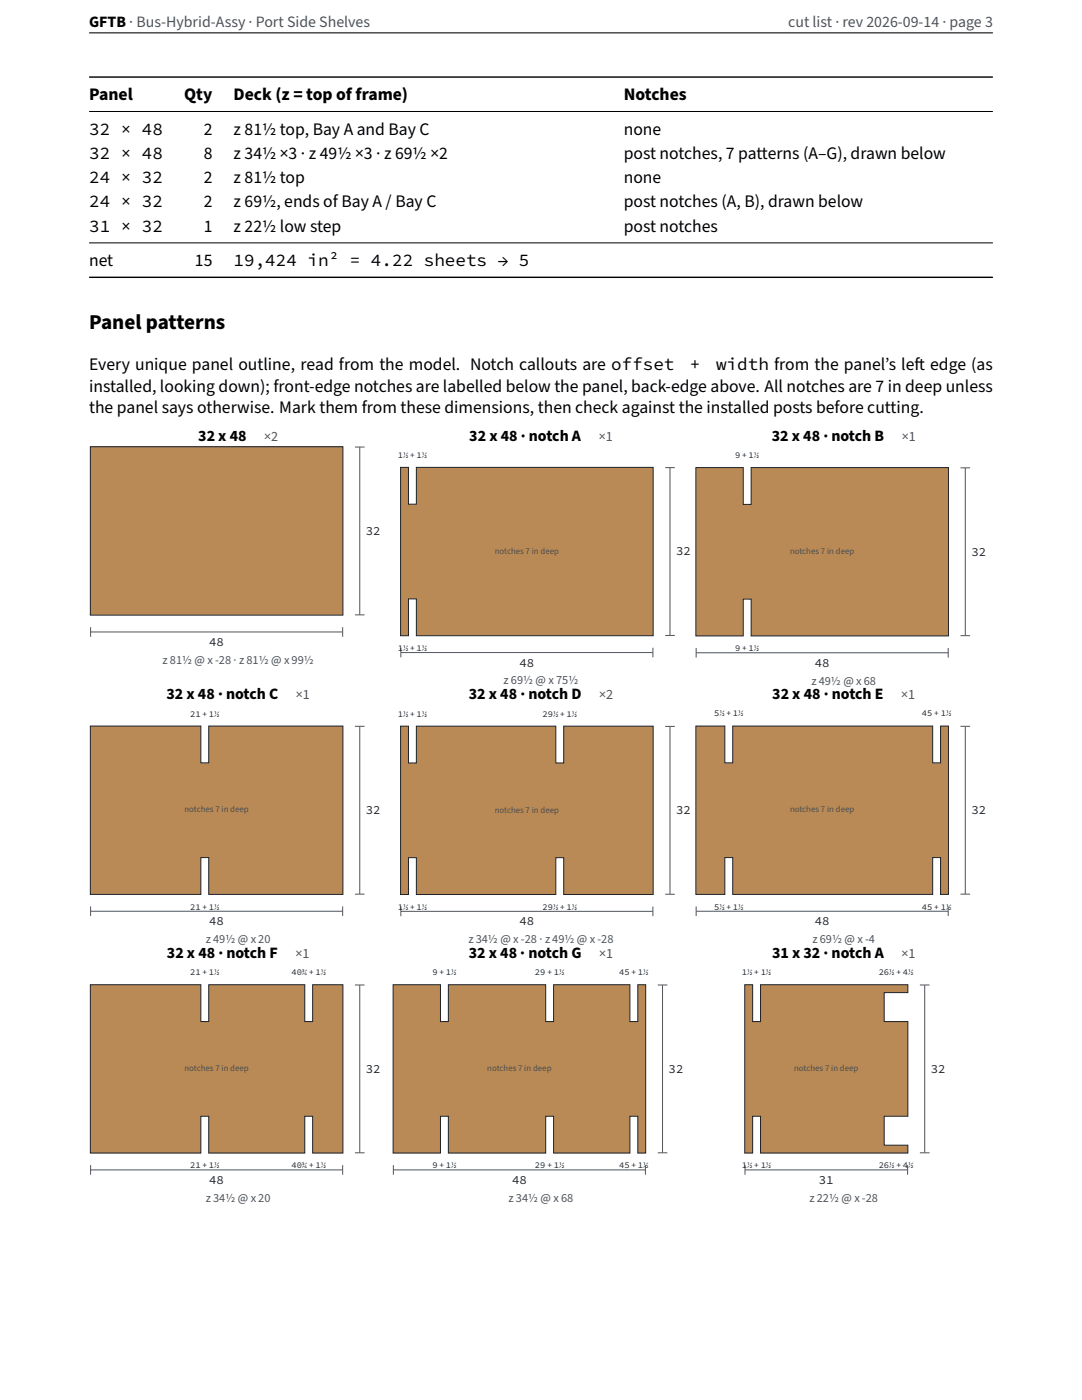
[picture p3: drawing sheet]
<svg xmlns="http://www.w3.org/2000/svg" width="216mm" height="279mm" viewBox="0 0 216 279" stroke-linecap="round" stroke-linejoin="round" font-family="sans-serif">
<defs><g id="words">
<text font-size="4.2" x="17.8" y="65.7">Panel patterns</text>
<g font-size="3.5">
<text x="17.8" y="20">Panel</text>
<text x="36.8" y="20">Qty</text>
<text x="46.6" y="20">Deck (z = top offrame)</text>
<text x="124.5" y="20">Notches</text>
<text x="17.8" y="26.8">32 × 48</text>
<text x="40.6" y="26.8">2</text>
<text x="46.6" y="26.8">z 81½ top, Bay A and Bay C</text>
<text x="124.5" y="26.8">none</text>
<text x="17.8" y="31.7">32 × 48</text>
<text x="40.6" y="31.7">8</text>
<text x="46.6" y="31.7">z 34½ ×3 · z 49½ ×3 · z 69½ ×2</text>
<text x="124.5" y="31.7">post notches, 7 patterns (A–G), drawn below</text>
<text x="17.8" y="36.5">24 × 32</text>
<text x="17.8" y="41.4">24 × 32</text>
<text x="40.6" y="36.5">2</text>
<text x="40.6" y="41.4">2</text>
<text x="46.6" y="36.5">z 81½ top</text>
<text x="46.6" y="41.4">z 69½, ends of Bay A / Bay C</text>
<text x="124.5" y="36.5">none</text>
<text x="124.5" y="41.4">post notches (A, B), drawn below</text>
<text x="17.8" y="46.2">31 × 32</text>
<text x="40.6" y="46.2">1</text>
<text x="46.6" y="46.2">z 22½ low step</text>
<text x="124.5" y="46.2">post notches</text>
<text x="17.8" y="53.1">net</text>
<text x="38.9" y="53.1">15</text>
<text x="46.6" y="53.1">19,424 in² = 4.22 sheets → 5</text>
<text x="17.8" y="73.9">Every unique panel outline, read from the model. Notch callouts are offset</text>
<text x="137.7" y="73.9">+</text>
<text x="142.9" y="73.9">width from the panel’s lef</text>
<text x="182.5" y="73.9">t edge (as</text>
<text x="17.8" y="78.1">installed, looking down); front‑edge notches are labelled below the panel, back‑edge above. All notches are 7 in deep unless</text>
<text x="17.8" y="82.4">the panel says otherwise. Mark them from these dimensions, then check against the installed posts before cutting.</text>
</g>
<g font-size="3.2">
<text x="17.8" y="5.3">GFTB · Bus‑Hybrid‑Assy · Port Side Shelves</text>
<text x="39.6" y="88">32 x 48</text>
<text x="93.6" y="88">32 x 48 · notch A</text>
<text x="154" y="88">32 x 48 · notch B</text>
<text x="33.2" y="139.6">32 x 48 · notch C</text>
<text x="93.5" y="139.6">32 x 48 · notch D</text>
<text x="154.1" y="139.6">32 x 48 · notch E</text>
<text x="33.3" y="191.2">32 x 48 · notch F</text>
<text x="93.5" y="191.2">32 x 48 · notch G</text>
<text x="154.1" y="191.2">31 x 32 · notch A</text>
</g>
<text font-size="3.2" fill="#4b535e" x="157.3" y="5.3">cut list · rev 2026‑09‑14 · page 3</text>
<g font-size="2.8" fill="#4b535e">
<text x="52.7" y="88">×2</text>
<text x="119.5" y="88">×1</text>
<text x="179.9" y="88">×1</text>
<text x="59.1" y="139.6">×1</text>
<text x="119.6" y="139.6">×2</text>
<text x="179.8" y="139.6">×1</text>
<text x="59" y="191.2">×1</text>
<text x="119.6" y="191.2">×1</text>
<text x="179.9" y="191.2">×1</text>
</g>
<g font-size="2.5" fill="#1c222b">
<text x="73" y="106.7">32</text>
<text x="134.9" y="110.9">32</text>
<text x="193.8" y="110.9">32</text>
<text x="41.8" y="128.9">48</text>
<text x="103.7" y="133.1">48</text>
<text x="162.6" y="133.1">48</text>
<text x="73" y="162.5">32</text>
<text x="134.9" y="162.5">32</text>
<text x="193.8" y="162.5">32</text>
<text x="41.8" y="184.7">48</text>
<text x="103.7" y="184.7">48</text>
<text x="162.6" y="184.7">48</text>
<text x="73" y="214.1">32</text>
<text x="133.4" y="214.1">32</text>
<text x="185.7" y="214.1">32</text>
<text x="41.8" y="236.3">48</text>
<text x="102.2" y="236.3">48</text>
<text x="163.4" y="236.3">31</text>
</g>
<g font-size="2.5" fill="#4b535e">
<text x="32.4" y="132.5">z81½ @ x‑28 · z81½ @ x99½</text>
<text x="100.5" y="136.6">z69½ @ x75½</text>
<text x="161.9" y="136.6">z49½ @ x68</text>
<text x="41.1" y="188.2">z49½ @ x20</text>
<text x="93.5" y="188.2">z34½ @ x‑28 · z49½ @ x‑28</text>
<text x="162.1" y="188.2">z69½ @ x‑4</text>
<text x="41.1" y="239.9">z34½ @ x20</text>
<text x="101.5" y="239.9">z34½ @ x68</text>
<text x="161.5" y="239.9">z22½ @ x‑28</text>
</g>
<g font-size="1.8" fill="#1c222b">
<text x="79.4" y="91.4">1½+1½</text>
<text x="146.7" y="91.4">9+1½</text>
<text x="79.4" y="129.9">1½+1½</text>
<text x="146.7" y="130">9+1½</text>
<text x="37.9" y="143">21+1½</text>
<text x="79.4" y="143">1½+1½</text>
<text x="108.2" y="143">29½+1½</text>
<text x="142.5" y="143">5½+1½</text>
<text x="184" y="143">45+1½</text>
<text x="37.9" y="181.5">21+1½</text>
<text x="79.4" y="181.5">1½+1½</text>
<text x="108.2" y="181.6">29½+1½</text>
<text x="142.5" y="181.5">5½+1½</text>
<text x="184" y="181.5">45+1½</text>
<text x="37.9" y="194.6">21+1½</text>
<text x="58.1" y="194.6">40¾+1½</text>
<text x="86.3" y="194.6">9+1½</text>
<text x="106.7" y="194.6">29+1½</text>
<text x="123.5" y="194.6">45+1½</text>
<text x="148" y="194.6">1½+1½</text>
<text x="175.3" y="194.6">26½+4½</text>
<text x="37.9" y="233.2">21+1½</text>
<text x="58.1" y="233.2">40¾+1½</text>
<text x="86.3" y="233.2">9+1½</text>
<text x="106.7" y="233.2">29+1½</text>
<text x="123.5" y="233.1">45+1½</text>
<text x="148" y="233.1">1½+1½</text>
<text x="175.3" y="233.2">26½+4½</text>
</g>
<g font-size="1.8" fill="#4b535e">
<text x="98.7" y="110.5">notches 7 in deep</text>
<text x="157.6" y="110.6">notches 7 in deep</text>
<text x="36.8" y="162.1">notches 7 in deep</text>
<text x="98.7" y="162.2">notches 7 in deep</text>
<text x="157.6" y="162.1">notches 7 in deep</text>
<text x="36.8" y="213.8">notches 7 in deep</text>
<text x="97.2" y="213.8">notches 7 in deep</text>
<text x="158.5" y="213.8">notches 7 in deep</text>
</g>
</g></defs>
<path d="M17.8 6.6h180.3" fill="none" stroke="#000" stroke-width=".21"/>
<path d="M17.8 15.4h180.3M17.8 55.3h180.3" fill="none" stroke="#000" stroke-width=".28"/>
<path d="M17.8 22.3h180.3M17.8 48.5h180.3" fill="none" stroke="#000" stroke-width=".2"/>
<path d="M18 89.2h50.4v33.6h-50.4z" fill="#b98a55"/>
<path d="M18 89.2h50.4v33.6h-50.4z" fill="none" stroke="#1c222b" stroke-width=".2"/>
<path d="M70.9 89.2h1.7M71.8 89.2v33.5M18.1 125.3v1.7M18.1 126.1h50.2M68.4 125.3v1.7M70.9 122.7h1.7" fill="none" stroke="#4b535e" stroke-width=".2"/>
<path d="M79.9 93.3h1.6v7.3h1.6v-7.3h47.2v33.6h-47.2v-7.4h-1.6v7.4h-1.6z" fill="#b98a55"/>
<path d="M79.9 93.3h1.6v7.3h1.6v-7.3h47.2v33.6h-47.2v-7.4h-1.6v7.4h-1.6z" fill="none" stroke="#1c222b" stroke-width=".2"/>
<path d="M132.8 93.3h1.8M133.7 93.4v33.4M80 129.4v1.7M80 130.2h50.3M130.3 129.4v1.7M132.8 126.8h1.8" fill="none" stroke="#4b535e" stroke-width=".2"/>
<path d="M138.9 93.3h9.4v7.4h1.6v-7.4h39.4v33.6h-39.4v-7.3h-1.6v7.3h-9.4z" fill="#b98a55"/>
<path d="M138.9 93.3h9.4v7.4h1.6v-7.4h39.4v33.6h-39.4v-7.3h-1.6v7.3h-9.4z" fill="none" stroke="#1c222b" stroke-width=".2"/>
<path d="M191.8 93.4h1.7M192.6 93.4v33.4M138.9 129.4v1.7M138.9 130.3h50.3M189.2 129.4v1.7M191.8 126.9h1.7" fill="none" stroke="#4b535e" stroke-width=".2"/>
<path d="M18 144.9h22.1v7.3h1.6v-7.3h26.7v33.6h-26.7v-7.4h-1.6v7.4h-22.1z" fill="#b98a55"/>
<path d="M18 144.9h22.1v7.3h1.6v-7.3h26.7v33.6h-26.7v-7.4h-1.6v7.4h-22.1z" fill="none" stroke="#1c222b" stroke-width=".2"/>
<path d="M70.9 145h1.7M71.8 145v33.4M70.9 178.4h1.7M18.1 181v1.7M18.1 181.9h50.2M68.4 181v1.7" fill="none" stroke="#4b535e" stroke-width=".2"/>
<path d="M79.9 144.9h1.6v7.4h1.6v-7.4h27.8v7.4h1.6v-7.4h17.8v33.6h-17.8v-7.3h-1.6v7.3h-27.8v-7.3h-1.6v7.3h-1.6z" fill="#b98a55"/>
<path d="M79.9 144.9h1.6v7.4h1.6v-7.4h27.8v7.4h1.6v-7.4h17.8v33.6h-17.8v-7.3h-1.6v7.3h-27.8v-7.3h-1.6v7.3h-1.6z" fill="none" stroke="#1c222b" stroke-width=".2"/>
<path d="M132.8 145h1.8M133.7 145v33.4M132.8 178.5h1.8M80 181v1.7M80 181.9h50.3M130.3 181v1.7" fill="none" stroke="#4b535e" stroke-width=".2"/>
<path d="M138.9 144.9h5.7v7.3h1.6v-7.3h39.9v7.3h1.6v-7.3h1.6v33.6h-1.6v-7.4h-1.6v7.4h-39.9v-7.4h-1.6v7.4h-5.7z" fill="#b98a55"/>
<path d="M138.9 144.9h5.7v7.3h1.6v-7.3h39.9v7.3h1.6v-7.3h1.6v33.6h-1.6v-7.4h-1.6v7.4h-39.9v-7.4h-1.6v7.4h-5.7z" fill="none" stroke="#1c222b" stroke-width=".2"/>
<path d="M191.8 145h1.7M192.6 145v33.4M191.8 178.4h1.7M138.9 181v1.7M138.9 181.9h50.3M189.2 181v1.7" fill="none" stroke="#4b535e" stroke-width=".2"/>
<path d="M18 196.5h22.1v7.4h1.6v-7.4h19.1v7.4h1.6v-7.4h6v33.6h-6v-7.3h-1.6v7.3h-19.1v-7.3h-1.6v7.3h-22.1z" fill="#b98a55"/>
<path d="M18 196.5h22.1v7.4h1.6v-7.4h19.1v7.4h1.6v-7.4h6v33.6h-6v-7.3h-1.6v7.3h-19.1v-7.3h-1.6v7.3h-22.1z" fill="none" stroke="#1c222b" stroke-width=".2"/>
<path d="M70.9 196.6h1.7M71.8 196.6v33.4M18.1 232.6v1.7M18.1 233.5h50.2M68.4 232.6v1.7M70.9 230.1h1.7" fill="none" stroke="#4b535e" stroke-width=".2"/>
<path d="M78.4 196.5h9.5v7.4h1.6v-7.4h19.4v7.4h1.6v-7.4h15.2v7.4h1.6v-7.4h1.5v33.6h-1.5v-7.3h-1.6v7.3h-15.2v-7.3h-1.6v7.3h-19.4v-7.3h-1.6v7.3h-9.5z" fill="#b98a55"/>
<path d="M78.4 196.5h9.5v7.4h1.6v-7.4h19.4v7.4h1.6v-7.4h15.2v7.4h1.6v-7.4h1.5v33.6h-1.5v-7.3h-1.6v7.3h-15.2v-7.3h-1.6v7.3h-19.4v-7.3h-1.6v7.3h-9.5z" fill="none" stroke="#1c222b" stroke-width=".2"/>
<path d="M131.3 196.6h1.8M132.2 196.6v33.4M78.5 232.6v1.7M78.5 233.5h50.3M128.8 232.6v1.7M131.3 230.1h1.8" fill="none" stroke="#4b535e" stroke-width=".2"/>
<path d="M148.6 196.5h1.6v7.4h1.6v-7.4h29.4v1.6h-4.8v5.8h4.8v18.9h-4.8v5.7h4.8v1.6h-29.4v-7.3h-1.6v7.3h-1.6z" fill="#b98a55"/>
<path d="M148.6 196.5h1.6v7.4h1.6v-7.4h29.4v1.6h-4.8v5.8h4.8v18.9h-4.8v5.7h4.8v1.6h-29.4v-7.3h-1.6v7.3h-1.6z" fill="none" stroke="#1c222b" stroke-width=".2"/>
<path d="M183.7 196.6h1.7M184.5 196.6v33.4M148.7 232.6v1.7M148.7 233.5h32.4M181.1 232.6v1.7M183.7 230.1h1.7" fill="none" stroke="#4b535e" stroke-width=".2"/>
<use href="#words"/>
</svg>
